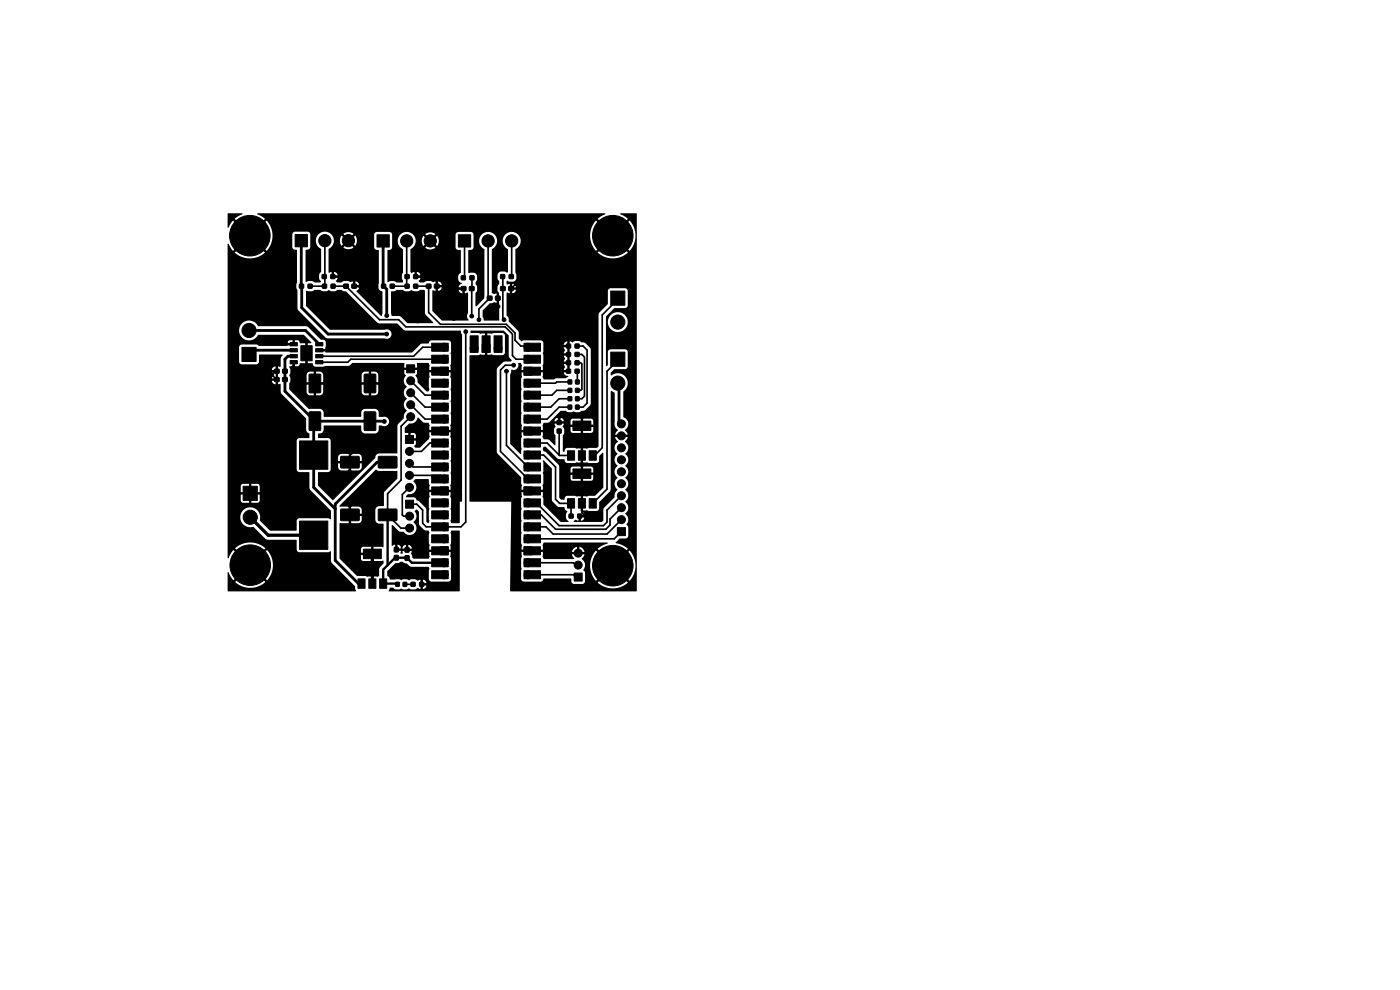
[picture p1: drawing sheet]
<svg xmlns="http://www.w3.org/2000/svg" width="297mm" height="210mm" viewBox="0 0 297 210" stroke-linecap="round" stroke-linejoin="round" font-family="sans-serif">
<g fill="#000" stroke="#000" stroke-width=".21">
<path d="M62.6 49.8h2.6v2.6h-2.6zM68.4 58.3h.8v.8h-.8zM70.2 58.3h.8v.8h-.8zM80 49.8h2.6v2.6h-2.6zM85.9 58.3h.9v.8h-.9zM87.8 58.3h.8v.8h-.8zM97.3 49.8h2.6v2.6h-2.6zM97.9 58.5h.8v.8h-.8zM99.7 58.5h.8v.8h-.8zM106.2 58.3h.9v.8h-.9zM108 58.3h.9v.8h-.9zM51.3 73.7h3v3h-3z"/>
<path d="M58.3 78.3h.9v.8h-.9zM60 78.3h.9v.8h-.9zM61.5 72.7h1.6v.7h-1.6zM61.5 73.9h1.6v.7h-1.6zM61.5 75.2h1.6v.7h-1.6zM61.5 76.5h1.6v.7h-1.6zM63.5 60.3h.9v.8h-.9zM63.8 73.3h2.4v3.2h-2.4zM65.4 60.3h.8v.8h-.8zM67 76.5h1.5v.7h-1.5zM67 75.2h1.5v.7h-1.5zM67 73.9h1.5v.7h-1.5z"/>
<path d="M67 72.7h1.5v.7h-1.5zM68.4 60.3h.9v.8h-.9zM70.2 60.3h.9v.8h-.9zM72.9 60.3h1v.8h-1zM74.7 60.3h.9v.8h-.9zM81 60.3h.8v.8h-.8zM82.8 60.3h.8v.8h-.8zM86.3 77.4h1.7v1.7h-1.7zM85.9 60.3h.9v.8h-.9zM87.8 60.3h.8v.8h-.8zM90.5 60.3h.9v.8h-.9zM92.2 60.3h.9v.8h-.9z"/>
<path d="M91.6 72.8h3.5v1.7h-3.5zM91.6 75.4h3.5v1.6h-3.5zM93.4 77.9h1.7v1.7h-1.7zM91.6 77.9h3.5v1.7h-3.5zM97.9 60.8h.9v.8h-.9zM99.7 71.2h1.7v3.5h-1.7zM99.6 60.8h.9v.8h-.9zM102.3 71.2h1.7v3.5h-1.7zM103.4 62.8h1v.9h-1zM102.3 73h1.7v1.7h-1.7zM104.8 71.2h1.7v3.5h-1.7zM105.1 62.8h1v.9h-1z"/>
<path d="M106.2 60.8h.9v.8h-.9zM107.9 60.8h1v.8h-1zM111.2 77.9h1.7v1.7h-1.7zM111.2 77.9h3.5v1.7h-3.5zM111.2 75.4h3.5v1.6h-3.5zM111.2 72.8h3.5v1.7h-3.5zM120.2 76.6h.8v.8h-.8zM120.2 74.8h.8v.8h-.8zM120.2 73h.8v.8h-.8zM120.2 78.3h.8v.8h-.8zM122 76.6h.8v.8h-.8zM122 74.8h.8v.8h-.8z"/>
<path d="M122 73h.8v.8h-.8zM122 78.3h.8v.8h-.8zM129.6 61.7h3v3h-3zM129.6 74.7h3v3h-3zM58.3 80.1h.9v.8h-.9zM60 80.1h.9v.8h-.9zM65.6 87.4l2.2-.1 .2 .2 .1 3.6-.2 .2h-2.1l-.2-.1zM65.6 79.4l2.2-.1 .2 .2 .1 3.6-.2 .2h-2.1l-.2-.1zM63.5 93.5h6v6h-6zM72.3 96.9l3.8-.1 .1 .2v2.1l-.2 .2h-3.6l-.2-.3zM77.3 87.4l2.2-.1 .2 .2v3.6l-.1 .2h-2.1l-.2-.1zM77.3 79.4l2.2-.1 .2 .2v3.6l-.1 .2h-2.1l-.2-.1z"/>
<path d="M80.3 96.9l3.8-.1 .1 .2v2.1l-.2 .2h-3.6l-.2-.3zM86 92.4h1.7v1.7h-1.7zM91.6 80.4h3.5v1.7h-3.5zM91.6 83h3.5v1.7h-3.5zM91.6 85.5h3.5v1.7h-3.5zM91.6 88.1h3.5v1.6h-3.5zM93.4 90.6h1.7v1.7h-1.7zM91.6 90.6h3.5v1.7h-3.5zM91.6 93.1h3.5v1.7h-3.5zM91.6 95.7h3.5v1.7h-3.5zM91.6 98.2h3.5v1.7h-3.5zM111.2 90.6h1.7v1.7h-1.7z"/>
<path d="M111.2 98.2h3.5v1.7h-3.5zM111.2 95.7h3.5v1.7h-3.5zM111.2 93.1h3.5v1.7h-3.5zM111.2 90.6h3.5v1.7h-3.5zM111.2 88.1h3.5v1.6h-3.5zM111.2 85.5h3.5v1.7h-3.5zM111.2 83h3.5v1.7h-3.5zM111.2 80.4h3.5v1.7h-3.5zM118.2 91h.8v.9h-.8zM118.2 89.2h.8v.8h-.8zM120.5 85.9h.8v.9h-.8zM120.5 82.4h.8v.8h-.8z"/>
<path d="M120.5 84.2h.8v.8h-.8zM120.5 80.6h.8v.8h-.8zM120.4 95.6h1.5v2h-1.5zM122.1 85.9h.8v.9h-.8zM122.1 82.4h.8v.8h-.8zM122.1 84.2h.8v.8h-.8zM122.1 80.6h.8v.8h-.8zM122.7 95.6h1.5v2h-1.5zM121.5 89.3h3.8v2h-3.8zM125 95.6h1.5v2h-1.5zM51.6 103.1h3v3h-3zM63.5 110.5h6v6h-6z"/>
<path d="M72.3 108h3.8l.1 .2v2.1l-.2 .2h-3.6l-.2-.3zM77.1 116.5h3.8v2h-3.8zM83.7 117.8h.8v1h-.8zM83.7 116.1h.8v1h-.8zM80.3 108h3.8l.1 .2v2.1l-.2 .2h-3.6l-.2-.3zM86 106.1h1.7v1.7h-1.7zM86 117.9h.8v.9h-.8zM86 116.2h.8v.9h-.8zM91.6 100.8h3.5v1.6h-3.5zM93.4 103.3h1.7v1.7h-1.7zM91.6 103.3h3.5v1.7h-3.5zM91.6 105.8h3.5v1.7h-3.5z"/>
<path d="M91.6 108.4h3.5v1.7h-3.5zM91.6 110.9h3.5v1.7h-3.5zM91.6 113.5h3.5v1.6h-3.5zM93.4 116h1.7v1.7h-1.7zM91.6 116h3.5v1.7h-3.5zM91.6 118.5h3.5v1.7h-3.5zM111.2 116h1.7v1.7h-1.7zM111.2 103.3h1.7v1.7h-1.7zM111.2 118.5h3.5v1.7h-3.5zM111.2 116h3.5v1.7h-3.5zM111.2 113.5h3.5v1.6h-3.5zM111.2 110.9h3.5v1.7h-3.5z"/>
<path d="M111.2 108.4h3.5v1.7h-3.5zM111.2 105.8h3.5v1.7h-3.5zM111.2 103.3h3.5v1.7h-3.5zM111.2 100.8h3.5v1.6h-3.5zM120.7 109.1h.9v.8h-.9zM120.4 105.8h1.5v2h-1.5zM122.6 109.1h.8v.8h-.8zM122.7 105.8h1.5v2h-1.5zM121.5 99.5h3.8v2h-3.8zM125 105.8h1.5v2h-1.5zM131 111.9h1.7v1.7h-1.7zM75.9 122.8h1.5v2h-1.5z"/>
<path d="M78.2 122.8h1.5v2h-1.5zM80.5 122.8h1.5v2h-1.5zM84 123.5h.7v.9h-.7zM85.5 123.5h.8v.9h-.8zM87.2 123.5h.8v.9h-.8zM89 123.5h.9v.9h-.9zM91.6 121.1h3.5v1.7h-3.5zM111.2 121.1h3.5v1.7h-3.5zM121.8 121.6h1.7v1.7h-1.7z"/>
<circle cx="53" cy="50" r="4.3"/>
<circle cx="68.9" cy="51.1" r="1.3"/>
<circle cx="72.1" cy="58.7" r=".4"/>
<circle cx="73.9" cy="51.1" r="1.3"/>
<circle cx="86.3" cy="51.1" r="1.3"/>
<circle cx="89.7" cy="58.7" r=".4"/>
<circle cx="91.3" cy="51.1" r="1.3"/>
<circle cx="103.6" cy="51.1" r="1.3"/>
<circle cx="108.6" cy="51.1" r="1.3"/>
<circle cx="130" cy="50" r="4.3"/>
<circle cx="52.8" cy="70.1" r="1.5"/>
<circle cx="57.7" cy="79.5" r=".4"/>
<circle cx="60.5" cy="72.4" r=".4"/>
<circle cx="62.2" cy="78" r=".4"/>
<circle cx="64.5" cy="71.9" r=".4"/>
<circle cx="65" cy="78" r=".4"/>
<circle cx="70.4" cy="74.2" r=".4"/>
<circle cx="76.5" cy="60.7" r=".4"/>
<circle cx="80.3" cy="65.3" r=".4"/>
<circle cx="80.3" cy="78" r=".4"/>
<circle cx="80.5" cy="73.4" r=".4"/>
<circle cx="80.5" cy="69.3" r=".4"/>
<circle cx="82" cy="70.9" r=".4"/>
<circle cx="82" cy="66.9" r=".4"/>
<circle cx="83.1" cy="73.4" r=".4"/>
<circle cx="83.3" cy="69.3" r=".4"/>
<circle cx="83.6" cy="78" r=".4"/>
<circle cx="86.9" cy="64.8" r=".4"/>
<circle cx="88.6" cy="68.1" r=".4"/>
<circle cx="94.2" cy="73.7" r=".85"/>
<circle cx="94.2" cy="76.2" r=".85"/>
<circle cx="94.5" cy="60.7" r=".4"/>
<circle cx="96.3" cy="64.5" r=".4"/>
<circle cx="96.3" cy="67.6" r=".4"/>
<circle cx="96.8" cy="61.2" r=".4"/>
<circle cx="98.8" cy="70.4" r=".4"/>
<circle cx="100.1" cy="67.1" r=".4"/>
<circle cx="100.6" cy="73.9" r=".85"/>
<circle cx="101.6" cy="67.8" r=".4"/>
<circle cx="101.9" cy="79" r=".4"/>
<circle cx="105.7" cy="65" r=".4"/>
<circle cx="105.7" cy="73.9" r=".85"/>
<circle cx="106.9" cy="67.8" r=".4"/>
<circle cx="107.4" cy="78.7" r=".4"/>
<circle cx="109" cy="64.5" r=".4"/>
<circle cx="109" cy="77.5" r=".4"/>
<circle cx="109.2" cy="67.6" r=".4"/>
<circle cx="109.5" cy="60.2" r=".4"/>
<circle cx="112" cy="76.2" r=".85"/>
<circle cx="112" cy="73.7" r=".85"/>
<circle cx="131.1" cy="68.3" r="1.5"/>
<circle cx="69.1" cy="81.3" r=".4"/>
<circle cx="74.4" cy="96" r=".4"/>
<circle cx="80.5" cy="85.1" r=".4"/>
<circle cx="80.8" cy="81.3" r=".4"/>
<circle cx="81.5" cy="89.4" r=".4"/>
<circle cx="83.3" cy="85.1" r=".4"/>
<circle cx="86.9" cy="95.8" r=".85"/>
<circle cx="86.9" cy="98.3" r=".85"/>
<circle cx="87.1" cy="85.9" r=".85"/>
<circle cx="87.1" cy="83.3" r=".85"/>
<circle cx="87.1" cy="88.4" r=".85"/>
<circle cx="87.1" cy="80.8" r=".85"/>
<circle cx="94.2" cy="96.5" r=".85"/>
<circle cx="94.2" cy="81.3" r=".85"/>
<circle cx="94.2" cy="94" r=".85"/>
<circle cx="94.2" cy="99.1" r=".85"/>
<circle cx="94.2" cy="86.4" r=".85"/>
<circle cx="94.2" cy="83.8" r=".85"/>
<circle cx="94.2" cy="88.9" r=".85"/>
<circle cx="96.5" cy="81.3" r=".4"/>
<circle cx="112" cy="83.8" r=".85"/>
<circle cx="112" cy="88.9" r=".85"/>
<circle cx="112" cy="99.1" r=".85"/>
<circle cx="112" cy="86.4" r=".85"/>
<circle cx="112" cy="96.5" r=".85"/>
<circle cx="112" cy="94" r=".85"/>
<circle cx="112" cy="81.3" r=".85"/>
<circle cx="118.6" cy="88.4" r=".4"/>
<circle cx="123.4" cy="98.6" r=".4"/>
<circle cx="123.4" cy="88.4" r=".4"/>
<circle cx="131.1" cy="81.3" r="1.5"/>
<circle cx="131.8" cy="97.5" r=".85"/>
<circle cx="131.8" cy="89.9" r=".85"/>
<circle cx="131.8" cy="92.5" r=".85"/>
<circle cx="131.8" cy="95" r=".85"/>
<circle cx="133.6" cy="92.5" r=".4"/>
<circle cx="53.1" cy="119.9" r="4.3"/>
<circle cx="53.1" cy="109.7" r="1.5"/>
<circle cx="74.2" cy="100.1" r=".4"/>
<circle cx="74.2" cy="107.2" r=".4"/>
<circle cx="74.2" cy="111.8" r=".4"/>
<circle cx="86.9" cy="100.8" r=".85"/>
<circle cx="86.9" cy="103.4" r=".85"/>
<circle cx="86.9" cy="112" r=".85"/>
<circle cx="86.9" cy="109.5" r=".85"/>
<circle cx="94.2" cy="119.4" r=".85"/>
<circle cx="94.2" cy="114.3" r=".85"/>
<circle cx="94.2" cy="111.8" r=".85"/>
<circle cx="94.2" cy="106.7" r=".85"/>
<circle cx="94.2" cy="109.2" r=".85"/>
<circle cx="94.2" cy="101.6" r=".85"/>
<circle cx="97.5" cy="104.9" r=".4"/>
<circle cx="101.1" cy="105.2" r=".4"/>
<circle cx="112" cy="119.4" r=".85"/>
<circle cx="112" cy="109.2" r=".85"/>
<circle cx="112" cy="106.7" r=".85"/>
<circle cx="112" cy="101.6" r=".85"/>
<circle cx="112" cy="114.3" r=".85"/>
<circle cx="112" cy="111.8" r=".85"/>
<circle cx="122.7" cy="117.3" r=".85"/>
<circle cx="122.7" cy="119.9" r=".85"/>
<circle cx="124.2" cy="109.5" r=".4"/>
<circle cx="131.8" cy="100.1" r=".85"/>
<circle cx="131.8" cy="110.2" r=".85"/>
<circle cx="131.8" cy="107.7" r=".85"/>
<circle cx="131.8" cy="102.6" r=".85"/>
<circle cx="131.8" cy="105.2" r=".85"/>
<circle cx="89.4" cy="122.4" r=".4"/>
<circle cx="94.2" cy="121.9" r=".85"/>
<circle cx="96.3" cy="124.5" r=".4"/>
<circle cx="109.2" cy="124.5" r=".4"/>
<circle cx="112" cy="121.9" r=".85"/>
<circle cx="130" cy="120" r="4.3"/>
</g>
<g fill="none" stroke="#000" stroke-width=".35">
<path d="M68.9 51.1v9.5l-3.1 .1M70.6 58.7h1.5M86.3 51.1l.1 9.6h-3.2M88.2 58.7h1.5M98.6 51.1v7.6l-.3 .2M100.1 58.9v8.2M103.6 51.1v11.8l.3 .3-2.3 2.3v2.3M106.6 58.7l.1 8.9 .2 .2M108.6 51.1l-.1 7.6M58.7 78.7h-.3l-.7 .8 1 1M60.5 72.4l.6 .6h1.2M62.3 76.8l-.1 1.2"/>
<path d="M64.5 71.9l.5 .5v5.6M70.4 74.2l-.2 .1h-2.5M70.7 60.7h2.7l7.1 7.1h4.1l1.5 1.5h21.1l1.5 1.6v4.5l.8 .8h2.5M75.1 60.7h1.4M88.2 60.7h2.7v5.6l2.5 2.5h14l1.9 1.8v1.6l1.2 1.2h1.3l.2 .3M92.7 60.7h1.8M94.2 76.2h-19.8l-.6 .6h-6.1M94.2 73.7h-4.5l-1.9 1.9h-20.1M96.8 61.2h1.6M98.8 70.4v40.3l-1 1.1h-7.4l-.7-.8v-2.8l-1.3-1.3h-1.5M105.6 63.2l.1 1.8M107.4 78.7v15.8l4.6 4.6"/>
<path d="M109 77.5h-1.8l-1 1v17.3l5.8 5.8M109.5 60.2l-1.1 1M122.4 77h.8l.2 .2v5.4l-.2 .2h-.7M122.4 78.7l.1 2.3M122.4 73.4h1.3l.8 .9v11.2l-.8 .9h-1.2M122.4 75.2h1l.6 .5v8.3l-.6 .6h-.9M131.3 76.2l-2.5 2.5v25l-3.1 3.1M131.3 63.2l-3.5 3.6v28.2l-1.7 1.6h-.4M69.1 81.3h-2.3M74.4 96l-.2 .2v3.9M78.5 81.3h2.3M86.9 98.3l.7 .8h6.6"/>
<path d="M87.1 88.4l-2 2v11.5l-2.9 2.8v4.5l2.8 2.8h1.9M87.1 80.8l3.1 3h4M87.1 83.3l3.1 3.1h4M87.1 85.9l3.1 3h4M94.2 94h-3l-1.8 1.8h-2.5M112 94h4.1l2.6 2.6h2.4M112.4 96.1l-.4 .4h3.3l2.6 2.6v6.8l.8 .9h2.4v2.7M118.6 88.4v1.2M118.6 91.4v5.1M120.9 82.8h-2.8l-1 1h-5.1M120.9 81h-2.8l-.2 .3h-5.9M120.9 84.6h-2.3l-1.8 1.8h-4.8"/>
<path d="M120.9 86.4h-2.3l-2.5 2.5h-4.1M123.4 88.4v20.3l.8 .8h-1.2M131.8 92.5h1.8M74.2 107.2v4.6M86.3 118.3l.1 .1M86.9 103.4l-1.6 1.5v4.3l.3 .3h1.3M86.9 100.8h6.6l.7 .8M112 119.4h9.7l1 1M121.1 109.5h.1M131.8 110.2l-3 3.1h-11.5l-1.5-1.5h-3.8M131.8 105.2l-3 3v2.5l-.8 .8h-9.4l-4.8-4.8h-1.8M131.8 112.8l-1.5 1.5h-18.3"/>
<path d="M131.8 107.7l-2.4 2.4v1.3l-.9 .9h-10.6l-3.1-3.1h-2.8M85.9 124h1.7M89.4 122.4l.1 1.6M112 121.9h9.7l1 1"/>
</g>
<path d="M53.1 109.7l3.8 3.8h9.6M79 117.5v6.3" fill="none" stroke="#000" stroke-width=".7"/>
<path d="M63.9 51.1l.1 14.2 5.6 5.6h12.4M81.3 51.1v9.5l.7 .8v5.5M52.8 70.1h12l2.9 2.9M62.3 75.6h-1.2l-.6 .6v6.8l6.3 6.3M62.3 74.3h-8.6l-.9 .9M66.8 89.3l-.3 .3v13.8l4.6 4.6M66.8 89.3l14.7 .1M82.2 98h-2.2l-8.9 8.9v12l4.9 4.9h.7M131.3 81.3v8.1l.5 .5" fill="none" stroke="#000" stroke-width=".6"/>
<path d="M82.2 109.2v10.7M86.3 118.3h-2.5l-2.5 2.5v3h2.9l.1 .2M86.4 118.4l1 1h6.8" fill="none" stroke="#000" stroke-width=".5"/>
<path d="M48.3 45.3h3.1v.2l-1.6 .9 3.2 3.2 3.2-3.2-1.6-1 .1-.2h73.6l.1 .2-1.6 1 3.2 3.2 3.2-3.2-1.6-.9v-.2h3.4l.1 80.1-26.8 .1-.1-.2 .1-3.4h2.3v1l.1 .3 .4 .2h3.7l.6-.7h5.7l.2 .9 .3 .3h1.9l.5-.3h2.8a4.8 4.8 0 0 0 6.4 0l-3.2-3.2-3.2 3.2h-2.8l.1-2.1-.4-.6 .4-.9h1.1v.4a4.8 4.8 0 0 0 1.2 2.8l3.2-3.2h.8l3.2 3.2a4.8 4.8 0 0 0 0-6.4l-3.2 3.2h-.8l-3.2-3.2a4.8 4.8 0 0 0-1.2 3.2h-1.1l-.2-.8-.5-.6 .6-1h-2.7l.5 .8-.1 .2h-6.3l-.3-.5 .1-1h-4.5v1l-.1 .4 .1 2.2-.1 1.2h-2.3v-4.8h14.1v-1.1h.5v1.1h1.1a1.36 1.36 0 0 0-1.3-1.1 1.36 1.36 0 0 0-1.4 1.1h-13l.2-10.7h-8.9v-30.9l.1-.2h1.9l.3-.1 4.7 .1 .3-.1 .2-.4v-3.6l-.3-.5h-3.4v4.5h-.5v-4.5l-1 .1-.4-.2h-1.6l-.1-.1 .1-.4h6.9l1.1 1.1v4.3l.7 1-.3 .2-1.5 .1-1.2 1.2-.2 .4 .1 17.7 5 5.1 .1 1.4 .1 .3v1h4.5l-.1-1 .2-.4v-1.8l-.2-.3 .2-2.2-.2-.4 .3-.1 1.7 1.7v6.9l1.3 1.2 1.3 .1 .2 .5 .5 .4-.3 .6v.7l.5 .9h-1.7l-3.6-3.7v-1.2l-.2-.4 .1-1h-4.5v12.2h4.5l-.1-1 .3-.5h13.4l.1 .2-1.2 .5-.9 .6 3.2 3.2 3.2-3.2a5.5 5.5 0 0 0-2.6-1.2l.9-1h1.3l.4-.3 .1-2-.4-.5a1.79 1.79 0 0 0-.2-2.5 1.61 1.61 0 0 0 0-2.5 1.6 1.6 0 0 0 0-2.6 1.61 1.61 0 0 0 0-2.5 1.64 1.64 0 0 0 0-2.5 1.61 1.61 0 0 0 0-2.6 1.48 1.48 0 0 0-.1-2.4v-.2l.6-.9h-2.7l.6 .9-.1 .2a1.58 1.58 0 0 0 0 2.5 1.61 1.61 0 0 0 0 2.6 1.61 1.61 0 0 0 0 2.5 1.61 1.61 0 0 0 0 2.5l-.6 .8v.8l-2.3 2.4-.1 2.5-.3 .3h-5.9l-.1-.1 .4-.4 .6 .3v-.8h.5v.8a.73 .73 0 0 0 .8-.8h-1.3l.1-.5h1.2a.91 .91 0 0 0-.8-.8v-.1l1.3-.1 .5 .2 1.8-.1 .3-.4v-1.4l2.4-2.6 .1-20.9 .1-.1 .7 .5v6a2.01 2.01 0 0 0 .6 1.7l.1 .2-.6 .9h2.7l-.6-.9v-.2a1.57 1.57 0 0 0-.4-2.7l.1-5.4a2.15 2.15 0 0 0 .4-3.1 2.15 2.15 0 0 0-3.1-.3v-.5l.7-.8h2.3l.5-.3 .1-3.3-.2-.4-.4-.2-3.3 .1-.3 .5-.1 2.8-.2 .2-.1-.1-.1-9.3h.5a2.11 2.11 0 0 0 3 1.9 2.11 2.11 0 0 0 .3-3.6 2.11 2.11 0 0 0-3.3 1.4v.3h-.5l.1-1.2 1.7-1.7h2.3l.5-.3 .1-3.4-.3-.5-3.4-.1-.4 .2-.1 .4-.1 2.8-1.9 2.1v28l-.4 .4-2.9 .1v3l3.1 .1 .3-.4v-1l.7-.7h.2v7.3l-1.8 1.8h-1.2l-.5 .2-.8-.1v3h-.5v-3l-3-.1-.3 .3-.2 .5h-.7l-.4-.4v-4.9h2.4v.9l.5 .4h1.7v-1.3h.5v1.3h1.8l.3-.4 .1-.9h-7.3v-.5h4.6v-1.2h.5v1.2h2.2l-.1-1-.4-.2h-4l-.4 .4v.8h-2.4l-.1-1.6-2.7-2.7-.5-.2-.2-.4 .2-.5h.5l2.5 2.5 1.5 .2a.66 .66 0 0 0 .6 .7l2.8-.1v-3l-2.8-.1a.75 .75 0 0 0-.7 .8l-.3-.1v-3.3l.3-.6v-.7l-.3-.5h1.6v.8l.5 .4h1.7v-1.2h.5v1.2h1.8l.3-.4 .1-.8h-6.5l.2-.5h3.6v-1.3h.5v1.3h2.2l-.1-.9-.4-.4h-4l-.4 .4v.9h-1.4v-.2h-2l.1 .3a.41 .41 0 0 1-.1 .7l-.1 .9 .3 .6-.1 2-1.3-1.1-1.1-.2-.2-.4 .1-1h-4.5v1l-.1 .4v1.8l.1 .4-.3 1-2.2-2.1v-5.3h2.4v1l.1 .3v1h4.5l-.1-1 .2-.5h1l.4-.3h1.7v-.8h.5v.8h.7a.73 .73 0 0 0-.7-.8h-.6a.73 .73 0 0 0-.7 .8h-.9l2.2-2.2 1.1-.1 .6 .3h.6a.71 .71 0 0 1 1 0h.6l.5-.2 .8-.2 1.2-1.3v-11.5l-.1-.4-1.2-1.1-.7-.1-.5-.3-.9 .1a.51 .51 0 0 1-.9 0h-.1v6.5l-.2 .1h-1.1a1.03 1.03 0 0 0 1 .8l-.6 .4h-2l-.5 .3h-2.1l-.3-.5 .1-1h-4.5v1l-.1 .4 .1 2.2-.1 1.2 .1 1.3-.1 1.3 .1 1.3-.1 1.2h-2.4v-9.5l.3-1a1.16 1.16 0 0 0 1.2-.2 1.16 1.16 0 0 0 .3-1.2h.5l.2 .5v1h4.5l-.1-1 .2-.3h4.3l.3 .6-.3 .7h.7v-1.3h-5v-1.8h4.3l.3 .6-.3 .7h.7v-1.3h-5l-.2-.4 .2-1.3h4.3l.3 .6-.3 .6h.7v-1.2h-5v-.5h5v-.8a.73 .73 0 0 0-.7 .8h-4.3l-.1-.7-.5-.3h-3.6l-.5 .2-.5-.6-.2-1.6-2-2.1a1.22 1.22 0 0 0-.4-1.2v-4.7l.1-.1 .6 .1v-.7h.5v.7a.74 .74 0 0 0 .8-.7h-1.3v-1.3h.5v.8h.8a.74 .74 0 0 0-.8-.8l-1.1 .2-.1-.7 .1-.2 .5 .3h.7a.84 .84 0 0 0 .8-.8v-.7l-.3-.5v-4.2h17.5l.2 .2a4.8 4.8 0 0 0 6.2-.2l-3.2-3.2-3.2 3.2h-17.5v-.7a2.01 2.01 0 0 0 .8-2.9h15.1v.4a4.8 4.8 0 0 0 1.2 2.8l3.2-3.2h.8l3.2 3.2a4.8 4.8 0 0 0 0-6.4l-3.2 3.2h-.8l-3.2-3.2a4.8 4.8 0 0 0-1.2 3.2h-15.1l-.1-.1a1.94 1.94 0 0 0-3 .1 1.94 1.94 0 0 0 .8 2.9v4.8l-.3 .1-.5-.2h-.9l-.3 .2-.3 .5 .1 .9 .3 .5v.6l-.4 .6v.6l.4 .7v5.7l-3.2 .1-.3-.8v-1.3l1.5-1.5 .6-.1a.64 .64 0 0 1 .9-.1l-.1-1.9a.63 .63 0 0 1-1-.2l.1-9.2a1.94 1.94 0 0 0 .6-3 1.94 1.94 0 0 0-3.1 .1 1.94 1.94 0 0 0 .9 2.9l-.1 10.3-1.7 1.8-.1-2.8 .3-.5v-.8l-.3-.6v-.4l.3-.6v-.7a.84 .84 0 0 0-.8-.8l-.9 .1-.2-.1v-4.7l.9-.2 .2-.3v-3l-.1-.2-.4-.2h-2.8l-.4 .4-.1 2.8 .3 .5 .9 .2v4.7l-.6 .6v.8l.1 .4 .6 .4 .1 .2a.79 .79 0 0 0-.7 .8h1.2l.1 1.2 .5-.1 .2 .1v4.3a1.34 1.34 0 0 0 .1 1.5h-5.6l-2.1-2v-4.3l.2-.2 .5 .2v-.7h.5v.7l.6-.2h3.8a.74 .74 0 0 0 .8 .7v-.7h-4.6l.2-.5h-1.3v-1.3h.5v.8h.8a.74 .74 0 0 0-.8-.8h-.6a.77 .77 0 0 1-1-.1h-.8l-.6 .3h-.8l-.3-.3 .4-.7h-1.2l-.1-1.2h.5v.7h.8a.73 .73 0 0 0-.8-.7h-.6l-.4 .2-.3-.2v-4.8l.4-.3h2.7l.2 .1a1.8 1.8 0 0 0 2-.1l-1.1-1.1-1.1 1.1h-2.7a1.91 1.91 0 0 0 .7-1.5h1.3l.3 1.1 1.1-1.1h.7l1.2 1a1.8 1.8 0 0 0-.1-2.1l-1.1 1.1h-.7l-1.1-1.1-.3 1.1h-1.3l-.2-.8-.5-.6h2.7l1.1 1 1.1-1a1.8 1.8 0 0 0-2.2 0h-2.7l-.2-.2a1.95 1.95 0 0 0-2.7 .7 1.95 1.95 0 0 0 .9 2.7v4.9l-.2 .6v.6l.2 .5-.1 .4h-1.2l-.7-.3-1.3 .2 .1-6.8a.75 .75 0 0 0 .9-.6v-2.6l-.2-.4-.4-.2h-2.7l-.4 .2-.1 .2v3a.74 .74 0 0 0 .9 .4v8.1l.2 .4 .6 .4v4.6l-.1 .5-5.3-5.2 .5-.8-1.3-.1v-1.2h.5v.8h.8a.74 .74 0 0 0-.8-.8h-.6a.77 .77 0 0 1-1-.1h-.8l-.6 .3h-.8l-.3-.3 .3-.7h-1.2v-1.2h.5v.7h.7a.73 .73 0 0 0-.7-.7l-1.1 .2-.1-.2v-4.9l.5-.3h2.6l.2 .1a1.8 1.8 0 0 0 2-.1l-1.1-1.1-1.1 1.1h-2.6l.5-.7 .1-.7h1.3l.4 1 1.1-1h.7l1.1 1a1.8 1.8 0 0 0 0-2.1l-1.1 1.1h-.7l-1.1-1.1-.4 1.1h-1.3l-.1-.8-.5-.7h2.6l1.1 1.1 1.1-1.1-.2-.1a1.8 1.8 0 0 0-2 .1h-2.6l-.3-.2a1.95 1.95 0 0 0-2.7 .8 1.95 1.95 0 0 0 .9 2.7v4.7l-.4 .8v.8l.4 .5-.2 .2h-1.2l-.6-.3-1.3 .2 .1-6.8a.75 .75 0 0 0 .9-.6v-2.7l-.2-.4-.3-.2h-2.7l-.4 .2-.2 .3v2.9a.74 .74 0 0 0 .9 .5l.1 7-.1 1 .2 .6v3.8l.3 .6 5.9 5.7 12.3 .1a1.01 1.01 0 0 0 1.5-1 1.01 1.01 0 0 0-1.5-.8l-11.7-.1-5-5.1 .1-3.1 1.2 .1 .5-.3h1.2l.6 .3 1-.1a.56 .56 0 0 1 .8 .1h.7l.6-.3h.8l.4 .2 .6 .1 6.9 6.8h4l1.3 1.4 .4 .1 11.8 .1 .2 .8v35.3l-.5 .1v4.5l-1.7 .1-.2-.5 .1-1.3-.1-1.2 .1-2.2-.2-.4 .1-1h-4.5l.1 1-.2 .4v1.8l.1 .3-.1 2.2 .1 .4-.2 .5-.5-.4v-2.7l-1.5-1.6-.5-.2a.65 .65 0 0 0-.6-.6h-1.6l-.1-.3 .5-.4a1.53 1.53 0 0 0 1.6-.9 1.53 1.53 0 0 0-.5-1.8l.5-.5h2.6l.4 1.3-.1 1h4.5l-.1-1 .2-.4-.1-2.2 .1-1.2-.1-1.3 .1-1.3-.1-1.3 .1-.3v-1.8l-.2-.4 .1-1h-4.5l.1 1-.2 .5-1.9 1.8h-1l-.2-.4 .3-.4v-.7h-1.5l-.1-1.6h.5v1.1h1.1v-.9l-.4-.2h-1.8l-.1-.2v-.9l1-1a1.57 1.57 0 0 0 1.7-1.2l1.2 1 1.2 .1 .2 .5-.1 1h4.5v-12.2h-4.5l.1 1-.2 .4v1.8l.1 .4-.2 .4h-.4l-1.9-2a1.73 1.73 0 0 0-.5-1.4l.4-.4v-.7h-2.7v.7l.3 .4a1.79 1.79 0 0 0 .2 2.5 1.6 1.6 0 0 0 0 2.5 1.6 1.6 0 0 0 0 2.6l-.6 .7-.1 .9-1.3 1.4v5.9l-3.9 .1a1.6 1.6 0 0 0-.9 1.1l-8.9 8.8-3.1-3.1v-2.8l2.4-.1 .2-.4 .1-1.4h1.5l.1 1.1 .6 .4h1.6v-1.5h.5v1.5l1.8-.1 .4-.5v-.9h-6.5v-.5h3.8v-1.5h.5v1.5h2.2v-.9l-.1-.3-.5-.3h-3.8l-.5 .4-.1 1.1h-1.5l-.1-4.6-.5-.3h-2.1v-.8l.1-.1a.9 .9 0 0 0 1.1-.8v-.8l.1-.1h7.7l.1 .1v.8a.86 .86 0 0 0 .8 .8h2.2a.86 .86 0 0 0 .7-.8l.1-.9h.6a1.01 1.01 0 0 0 1.5-.8 1.01 1.01 0 0 0-1.3-1.1h-.8l-.1-.9a.87 .87 0 0 0-.7-.8h-2.2l-.4 .2-.3 .4-.2 1.1h-7.7l-.1-.1-.1-.9a.84 .84 0 0 0-.7-.7h-2.4l-4.1-4v-1.1h3.6l.1 1.6 .2 .5 .5 .2h.7v-2.3h.6v2.3l.9-.1 .4-.2 .2-.5v-1.5h8.1v1.6l.3 .5 .4 .2h.8v-2.3h.5v2.3l.9-.1 .4-.1 .2-.5v-1.6h-18.8l.1-.5h5v-2.3h.6v2.3h11.1v-2.3h.5v2.3h1.5v-1.8l-.6-.5-2.4 .1-.5 .5v1.7h-8.1l-.1-1.7-.2-.4-.4-.2h-2.1l-.5 .2-.2 .4-.1 1.7h-3.5l.1-.9-.2-.6 .2-.5v-.7l-.2-.6 .7-.1v-1.1h.4l.1 1.1 .7-.1 .4-.6h1.1v-4.2h-1.1l-.4-.6h-.7v1l-.2 .1-7.5 .1-.5-.3h-3.1l-.4 .2-.2 .3v3.1l.2 .4 .3 .2 3.4-.1 .3-.4v-1.5l.2-.1 4.9 .1-.5 .8v1.7h-.5v3.7h.5v1.6l.2 .4 5.2 5.3v2.4l.3 .5 .4 .3v.9h-2.2l-.4 .5v6.3l.4 .4 2.2 .1v3.2l.2 .5 4.4 4.5v1.6l-.1 .2-.5-.3-6.4 .1-.2 .4-.1 2.1-.1 .1h-5.5l-2.2-2.2a2.15 2.15 0 0 0-1.7-2.8 2.15 2.15 0 0 0-2.4 2.4 2.15 2.15 0 0 0 2.8 1.8l2.8 2.7h6.3l.1 2.2 .4 .4h6.2l.6-.2v2.1l.2 .4 4.9 4.9 .2 1.1-27.1 .1-.1-.2v-1.8a2.82 2.82 0 0 1 2.5 .6 4.8 4.8 0 0 0 5.5-.6l-3.2-3.3-3.2 3.3h-1.6v-2l.2-.1 1 1.7 3.2-3.2h.7l3.3 3.2a4.8 4.8 0 0 0 0-6.4l-3.3 3.2h-.7l-3.2-3.2-1 1.7-.2-.1v-2h1.6l3.2 3.2 3.2-3.2a4.8 4.8 0 0 0-6.4 0h-1.6v-11.4h2.8v1.4l.4 .4h1.3v-1.8h.5v1.8l1.5-.1 .3-.3v-1.4h-6.8v-.5h4.5v-1.8h.5v1.8h1.8v-1.3l-.4-.5h-3.2l-.4 .4v1.4h-2.8v-23.6h9.4a.74 .74 0 0 0 .8 .7v-.7h-10.2v-1.8h9.4l.3 .6-.3 .7h.8v-1.3h-10.2v-.5h10.2v-.7a.74 .74 0 0 0-.8 .7h-9.4v-5.7h13.8v-.6h-.8l-.3 .6h-12.7v-2.7h2.4a2.16 2.16 0 0 0 1.7 2.1 2.16 2.16 0 0 0 2.4-1.2h9.6l1.7 1.7-.2 .1h-.6v4.2l1 .1 .1 .4 .4 .3h1.7l.5-.2h4.9l.9-.6h10.9l.1 .1v.9h2.7v-1h2.4l.3 .5-.1 1h4.5l-.1-1 .2-.4v-1.8l-.1-.3 .1-2.2-.2-.4-.3-.2h-3.8l-.3 .2-.2 .5-1.7 .1-1.8 1.8h-18.3l-.1-.3h-1.4l-.1-.1 .1-.4h1.4v-1.6l-.3-.3-.7-.1-2.9-2.7-10.4-.1a2.12 2.12 0 0 0-2.3-1.2 2.12 2.12 0 0 0-1.7 2.1h-2.4v-16.5a2.76 2.76 0 0 1 2.4 .6 4.8 4.8 0 0 0 5.5-.6l-3.2-3.2-3.2 3.2h-1.5v-1.8l.2-.1 .9 1.5 3.2-3.2h.8l3.2 3.2a4.8 4.8 0 0 0 0-6.4l-3.2 3.2h-.8l-3.2-3.2-.9 1.4h-.2zM83 61.8l.8-.1 .4-.2h1.2l.6 .3 1.1-.1a.56 .56 0 0 1 .7 .1h.7l.6-.3h.8l.2 .1 .1 4.9 1.7 1.8-.1 .2-5.3 .1-1.6-1.5-1.8-.1-.1-.5zM72.1 107.3l7.6-7.6 .7 .2h3.9v1.6l-2.8 3-.1 2.8-1 .1a.86 .86 0 0 0-.8 .7v2.2a.87 .87 0 0 0 .8 .8h.8l.2 .1v4.8l-.2 .1-2-.1v3l2.1-.1 .1 .6-.9 1-.1 1.7-.3 .2-.9-.1v1.6l-.3 .2-.2-.2v-1.6l-3-.1-3.7-3.7v-.7h4.6v.8l.2 .4h1.9v-1.2h-6.7v-.6h6.7v-1.2h-1.9l-.2 .4v.8h-4.6v-6.2h2v-1.5h.5v1.5h1.6l.5-.3 .1-.4v-.8h-2.7v-2h.5v1.5h2.2v-.9l-.2-.5-.5-.1h-3.9zM83.1 111.4l1.5 1.3 1.1 .1a1.51 1.51 0 0 0 2.3 .2 1.51 1.51 0 0 0-.3-2.3 1.65 1.65 0 0 0 .3-2.3l.4-.3 .5 .4 .1 2.9 1 1 1 .3 .1 .3-.1 .4v1.8l.2 .4-.1 1h4.5l-.1-1 .2-.4v-1.8l-.1-.4 .1-.4h1.8v12.7l-.1 .2h-14.8l-.2-.2 .4-.6h.6l.6 .3h.8a.52 .52 0 0 1 .8 0h.6a.74 .74 0 0 1 1.1 0h.9a.51 .51 0 0 1 .9-.1h.1v-.7h.5l.1 .7a.73 .73 0 0 0 .7-.7h-1.3v-1.2h.5v.7h.8a.73 .73 0 0 0-.8-.7h-.8a.41 .41 0 0 1-.7-.1h-.9a.74 .74 0 0 1-1.1 0h-.6a.71 .71 0 0 1-1 0h-1.9l-.1-.4-.4-.3v-1l1.7-1.7 1.5-.3 .4 .3h.5l1 .7 3.6 .1 .2 .3-.1 .4v1.9l.4 .5h3.7l.5-.3v-6h-4.5l.1 1-.3 .4h-3.2l-.2-.3-.1-.4a.64 .64 0 0 1-.1-.9h-1.9v.5l-.3 .1-.2-.2 .2-.5h-1.2l-.1-.1v-.3h2.3v-.8h.5v.8l.7-.1a.73 .73 0 0 0-.7-.7h-.5a.74 .74 0 0 0-.7 .8h-1.6v-.9h.5v.8l.8-.1a.73 .73 0 0 0-.8-.7l-1.2 .2z" fill="#000"/>
</svg>
